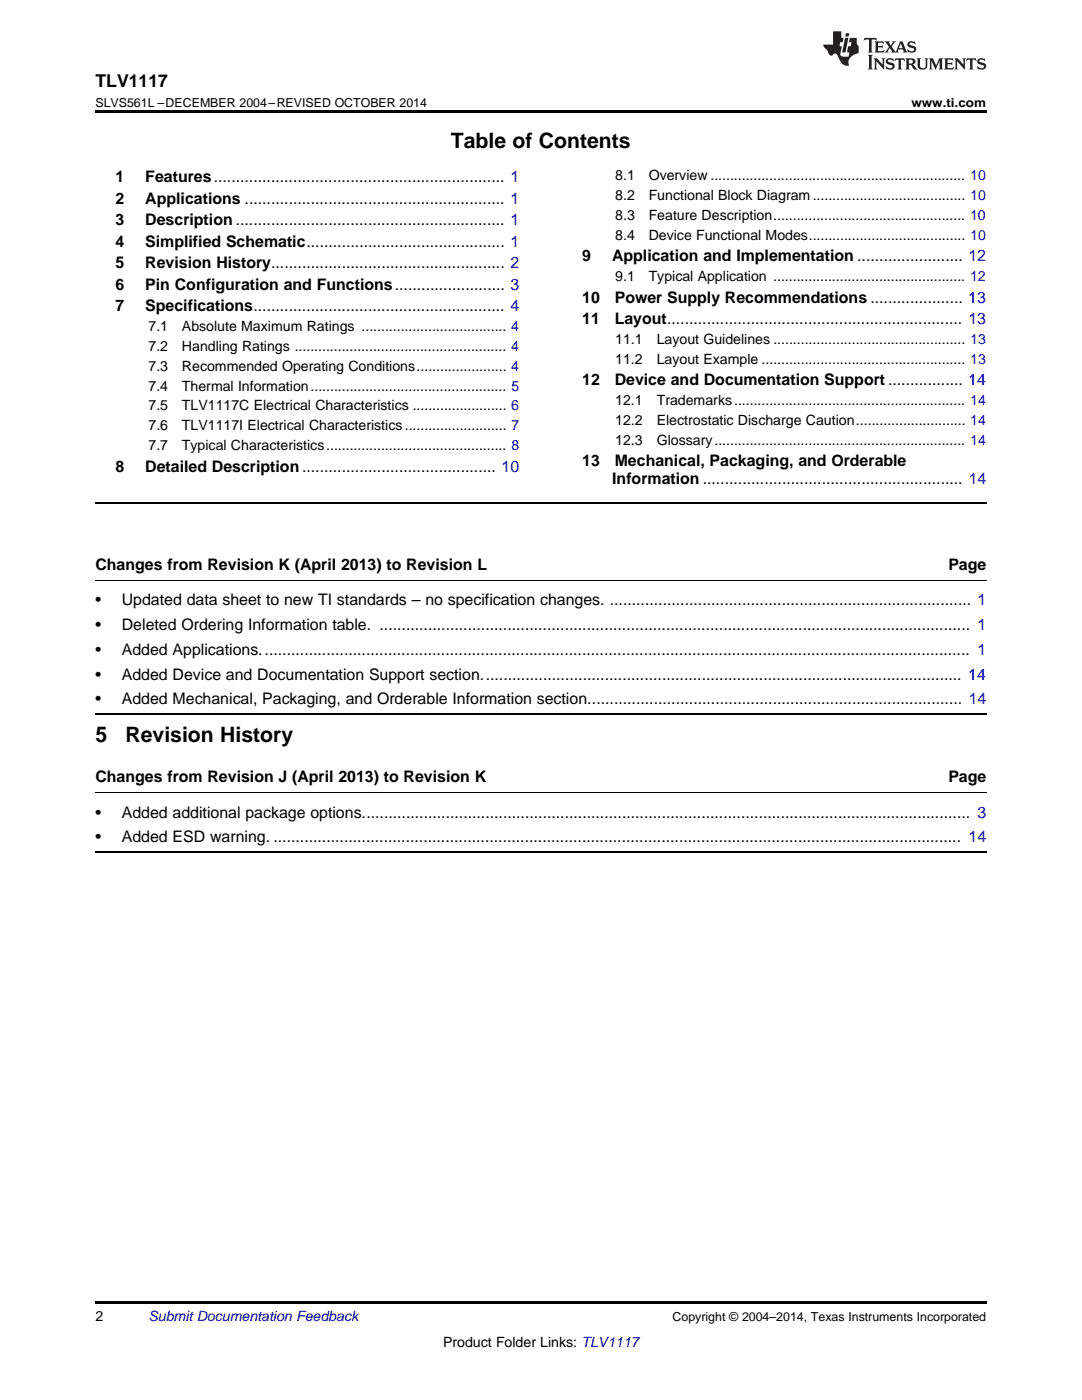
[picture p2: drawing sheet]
<svg xmlns="http://www.w3.org/2000/svg" width="216mm" height="279mm" viewBox="0 0 216 279" stroke-linecap="round" stroke-linejoin="round" font-family="sans-serif">
<defs><g id="words">
<g font-size="4.2">
<text x="90" y="29.6">Table of Contents</text>
<text x="19" y="148">5</text>
<text x="25" y="148">Revision History</text>
</g>
<text font-size="3.5" x="19" y="17.3">TLV1117</text>
<g font-size="3.2">
<text x="23" y="36.3">1</text>
<text x="23" y="40.6">2</text>
<text x="29" y="36.3">Features.................................................................. 1</text>
<text x="29" y="40.6">Applications ........................................................... 1</text>
<text x="23" y="44.9">3</text>
<text x="29" y="44.9">Description ............................................................. 1</text>
<text x="23" y="49.2">4</text>
<text x="23" y="53.6">5</text>
<text x="29" y="49.2">Simplified Schematic............................................. 1</text>
<text x="29" y="53.6">Revision History..................................................... 2</text>
<text x="116.2" y="52.1">9</text>
<text x="122.1" y="52.1">Application and Implementation ........................ 12</text>
<text x="23" y="57.9">6</text>
<text x="29" y="57.9">Pin Configuration and Functions......................... 3</text>
<text x="23" y="62.2">7</text>
<text x="29" y="62.2">Specifications......................................................... 4</text>
<text x="116.2" y="60.4">10</text>
<text x="116.2" y="64.7">11</text>
<text x="122.7" y="60.4">Power Supply Recommendations ..................... 13</text>
<text x="122.7" y="64.7">Layout................................................................... 13</text>
<text x="116.2" y="76.9">12</text>
<text x="122.7" y="76.9">Device and Documentation Support ................. 14</text>
<text x="23" y="94.1">8</text>
<text x="29" y="94.1">Detailed Description............................................ 10</text>
<text x="116.2" y="93.1">13</text>
<text x="122.7" y="93.1">Mechanical, Packaging, and Orderable</text>
<text x="122.2" y="96.6">Information ........................................................... 14</text>
<text x="19" y="113.8">Changes from Revision K (April 2013) to Revision L</text>
<text x="189.2" y="113.8">Page</text>
<text x="19" y="120.8">•</text>
<text x="19" y="125.8">•</text>
<text x="24.3" y="120.8">Updated data sheet to new TI standards – no specification changes. .................................................................................. 1</text>
<text x="24.3" y="125.8">Deleted Ordering Information table. ...................................................................................................................................... 1</text>
<text x="19" y="130.7">•</text>
<text x="24.3" y="130.7">Added Applications................................................................................................................................................................. 1</text>
<text x="19" y="135.6">•</text>
<text x="24.3" y="135.6">Added Device and Documentation Support section............................................................................................................. 14</text>
<text x="19" y="140.6">•</text>
<text x="24.3" y="140.6">Added Mechanical, Packaging, and Orderable Information section..................................................................................... 14</text>
<text x="19" y="156.1">Changes from Revision J (April 2013) to Revision K</text>
<text x="189.2" y="156.1">Page</text>
<text x="19" y="163.2">•</text>
<text x="24.3" y="163.2">Added additional package options.......................................................................................................................................... 3</text>
<text x="19" y="168.1">•</text>
<text x="24.3" y="168.1">Added ESD warning. ............................................................................................................................................................ 14</text>
</g>
<g font-size="2.8">
<text x="122.8" y="36">8.1</text>
<text x="129.4" y="36">Overview ................................................................. 10</text>
<text x="122.8" y="39.9">8.2</text>
<text x="129.4" y="39.9">Functional Block Diagram....................................... 10</text>
<text x="122.8" y="43.9">8.3</text>
<text x="122.8" y="47.8">8.4</text>
<text x="129.4" y="43.9">Feature Description................................................. 10</text>
<text x="129.4" y="47.8">Device Functional Modes........................................ 10</text>
<text x="122.8" y="56.1">9.1</text>
<text x="129.4" y="56.1">Typical Application ................................................. 12</text>
<text x="29.6" y="66.1">7.1</text>
<text x="29.6" y="70.1">7.2</text>
<text x="36.3" y="66.1">Absolute Maximum Ratings ..................................... 4</text>
<text x="36.3" y="70.1">Handling Ratings ...................................................... 4</text>
<text x="122.8" y="68.7">11.1</text>
<text x="131" y="68.7">Layout Guidelines ................................................. 13</text>
<text x="29.6" y="74">7.3</text>
<text x="29.6" y="78">7.4</text>
<text x="36.3" y="74">Recommended Operating Conditions....................... 4</text>
<text x="36.3" y="78">Thermal Information.................................................. 5</text>
<text x="122.8" y="72.6">11.2</text>
<text x="131" y="72.6">Layout Example .................................................... 13</text>
<text x="29.6" y="81.9">7.5</text>
<text x="36.3" y="81.9">TLV1117C Electrical Characteristics ........................ 6</text>
<text x="122.8" y="80.9">12.1</text>
<text x="131" y="80.9">Trademarks........................................................... 14</text>
<text x="29.6" y="85.9">7.6</text>
<text x="29.6" y="89.8">7.7</text>
<text x="36.3" y="85.9">TLV1117I Electrical Characteristics.......................... 7</text>
<text x="36.3" y="89.8">Typical Characteristics.............................................. 8</text>
<text x="122.8" y="84.8">12.2</text>
<text x="122.8" y="88.8">12.3</text>
<text x="131" y="84.8">Electrostatic Discharge Caution............................ 14</text>
<text x="131" y="88.8">Glossary................................................................ 14</text>
<text x="19" y="263.6">2</text>
<text x="88.4" y="268.9">Product Folder Links: TLV1117</text>
</g>
<text font-size="2.8" fill="#0000c8" x="29.6" y="263.6">Submit Documentation Feedback</text>
<g font-size="2.5">
<text x="19" y="21.4">SLVS561L –DECEMBER 2004–REVISED OCTOBER 2014</text>
<text x="181.9" y="21.4">www.ti.com</text>
<text x="134.2" y="263.6">Copyright © 2004–2014, Texas Instruments Incorporated</text>
</g>
</g></defs>
<path d="M19 22h177.8v.5h-177.8zM19 259.7h177.8v.5h-177.8z" fill="#000"/>
<path d="M19 100.3h177.8M19 142.5h177.8M19 170h177.8" fill="none" stroke="#000" stroke-width=".35"/>
<path d="M19 115.8h177.8M19 158.2h177.8" fill="none" stroke="#000" stroke-width=".2"/>
<g fill="#231f20">
<path d="M172.5 7.6l-.1 .5 .4-.2h.6v.1v2.1l-.2 .4h.9l-.2-.4v-2.1l.1-.1h.5l.5 .2-.2-.5zM174.5 8.3l.2 .3v1.5l-.2 .4h1.8l.2-.6a1.04 1.04 0 0 1-1.3 .2v-.7h.6l.3 .2v-.6l-.3 .2h-.6v-.6l.8-.1 .4 .3-.2-.5zM176.5 8.3l.9 1.1-.9 1.1h.8l-.2-.2 .4-.7 .5 .7-.2 .2h1.5l-.2-.2 .2-.4h.9l.1 .4-.2 .2h1l-.3-.3-.7-1.9h-.5l-.9 2-.8-1 .9-1h-.8l.1 .3-.4 .5-.3-.6 .1-.2zM179.7 8.6l.4 1h-.7zM181.3 8.4a.63 .63 0 0 0-.2 .7 .63 .63 0 0 0 .6 .4l.6 .2 .1 .2a.75 .75 0 0 1-.7 .4 .75 .75 0 0 1-.6-.5l.1 .7 .1-.1a1.11 1.11 0 0 0 1.5-.6 1.13 1.13 0 0 0-1.2-.8l-.1-.4a1.04 1.04 0 0 1 1.2 .2l-.2-.5-.2 .1-.4-.2zM173.2 10.9l.2 .4v2.2l-.2 .4h1l-.3-.4v-2.2l.3-.4zM174.3 11.6l.3 .4v1.5l-.3 .4h.8l-.2-.4v-1.3l1.5 1.7v-1.9l.2-.4h-.7l.2 .4v.9l-1.1-1.3zM177 11.8a.62 .62 0 0 0-.2 .7 .62 .62 0 0 0 .6 .4l.6 .1 .1 .3a.76 .76 0 0 1-.7 .3 .76 .76 0 0 1-.7-.4l.2 .7 .1-.1a1.11 1.11 0 0 0 1.5-.6 1.13 1.13 0 0 0-1.2-.8l-.1-.4a1.04 1.04 0 0 1 1.2 .2l-.2-.6-.2 .1-.5-.1zM178.7 11.6l-.2 .6a.61 .61 0 0 1 .8-.3v1.6l-.2 .4h.9l-.2-.4v-1.6a.63 .63 0 0 1 .7 .3l-.1-.6zM180.6 11.6l.3 .4v1.5l-.3 .4h1l-.2-.2-.1-.8 .6 .2a.76 .76 0 0 0 1.2 .7l-1-1a.58 .58 0 0 0 .6-.5 .58 .58 0 0 0-.5-.6zM181.4 11.9h.1a.45 .45 0 0 1 .5 .1 .45 .45 0 0 1 .1 .5l-.8 .2zM182.9 11.6l.2 .2a2.17 2.17 0 0 0 .3 1.9 .99 .99 0 0 0 1.6-.6v-1.1l.2-.4h-.7l.2 .2a1.92 1.92 0 0 1-.2 1.8 .6 .6 0 0 1-.9-.5v-1.1l.2-.4zM185.4 11.6l.2 .4v1.5l-.2 .4h.7l-.2-.4v-1.4l.8 1.8 .8-1.8v1.4l-.2 .4h.9l-.2-.4v-1.5l.2-.4h-.8l-.6 1.5-.6-1.5zM188.4 11.6l.2 .4v1.5l-.2 .4h1.8l.1-.6a1.04 1.04 0 0 1-1.2 .1v-.6h.5l.4 .2v-.6l-.4 .2h-.5v-.7h.8l.3 .3-.1-.6zM190.5 11.6l.2 .4v1.5l-.2 .4h.7l-.2-.4v-1.3l1.5 1.7v-1.9l.2-.4h-.7l.2 .4v.9l-1.1-1.3zM192.9 11.6l-.1 .6a.61 .61 0 0 1 .7-.3l.1 1.6-.3 .4h1l-.3-.4 .1-1.6a.63 .63 0 0 1 .7 .3l-.1-.6zM195.2 11.8a.62 .62 0 0 0-.2 .7 .62 .62 0 0 0 .6 .4l.6 .1 .1 .3a.76 .76 0 0 1-.7 .3 .76 .76 0 0 1-.6-.4l.1 .7 .1-.1a1.11 1.11 0 0 0 1.6-.6 1.13 1.13 0 0 0-1.3-.8l-.1-.4a1.04 1.04 0 0 1 1.2 .2l-.1-.6-.2 .1-.5-.1z"/>
<path d="M166.2 6.3v2.6h-1.9v.4l.8 .9a.91 .91 0 0 0 1 .8 .56 .56 0 0 1 .5-.3 .56 .56 0 0 1 .5 .3l.4 .8a1.53 1.53 0 0 0 1.9 1.2 1.54 1.54 0 0 1 1-2.1l.9-.3v-1.4a1.52 1.52 0 0 1-.4-1.6h-1.3l-.2 .8h.5l-.2 .8h-.5l-.1 1v.2l.4 .1-.2 .8a1.93 1.93 0 0 1-1.6-.3l.3-1.8h-.5l.2-.8h.4l.2-.8h-.4v-1.3zM168.6 7.6l-.6 2.9h.7l.6-2.9zM168.8 6.6l-.1 .7h.6l.2-.7z"/>
</g>
<use href="#words"/>
</svg>
